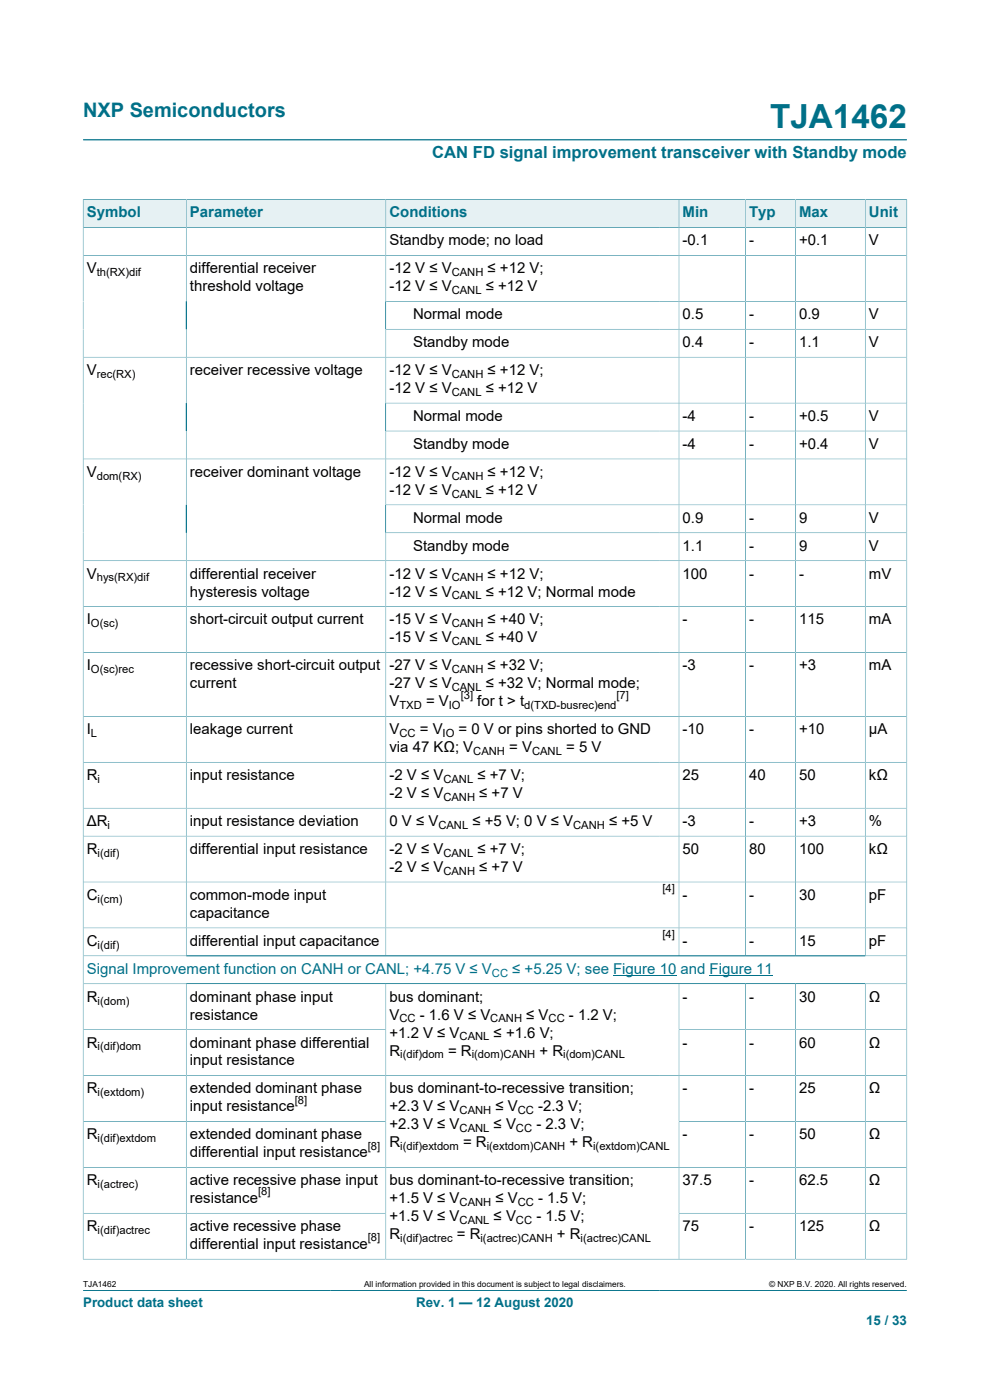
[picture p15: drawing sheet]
<svg xmlns="http://www.w3.org/2000/svg" width="210mm" height="297mm" viewBox="0 0 210 297" stroke-linecap="round" stroke-linejoin="round" font-family="sans-serif">
<defs><g id="words">
<text font-size="7.1" fill="#007088" x="163.3" y="27.2">TJA1462</text>
<text font-size="4.2" fill="#007088" x="17.6" y="24.8">NXP Semiconductors</text>
<text font-size="3.5" fill="#007088" x="91.7" y="33.5">CAN FD signal improvement transceiver with Standby mode</text>
<g font-size="3.2" fill="#007088">
<text x="18.4" y="46.1">Symbol</text>
<text x="40.3" y="46.1">Parameter</text>
<text x="82.6" y="46.1">Conditions</text>
<text x="144.8" y="46.1">Min</text>
<text x="158.9" y="46.1">Typ</text>
<text x="169.5" y="46.1">Max</text>
<text x="184.3" y="46.1">Unit</text>
<text x="18.4" y="206.6">Signal Improvement function on CANH or CANL; +4.75 V ≤ V</text>
<text x="108.7" y="206.6">≤ +5.25 V; see Figure 10 and Figure 11</text>
</g>
<g font-size="3.2">
<text x="82.6" y="52">Standby mode; no load</text>
<text x="144.8" y="52">-0.1</text>
<text x="158.9" y="52">-</text>
<text x="169.5" y="52">+0.1</text>
<text x="184.3" y="52">V</text>
<text x="18.4" y="58">V</text>
<text x="40.3" y="58">differential receiver</text>
<text x="82.6" y="58">-12 V ≤ V</text>
<text x="103.4" y="58">≤ +12 V;</text>
<text x="40.3" y="61.8">threshold voltage</text>
<text x="82.6" y="61.8">-12 V ≤ V</text>
<text x="103" y="61.8">≤ +12 V</text>
<text x="87.6" y="67.7">Normal mode</text>
<text x="144.8" y="67.7">0.5</text>
<text x="158.9" y="67.7">-</text>
<text x="169.5" y="67.7">0.9</text>
<text x="184.3" y="67.7">V</text>
<text x="87.6" y="73.6">Standby mode</text>
<text x="144.8" y="73.6">0.4</text>
<text x="158.9" y="73.6">-</text>
<text x="169.5" y="73.6">1.1</text>
<text x="184.3" y="73.6">V</text>
<text x="18.4" y="79.6">V</text>
<text x="40.3" y="79.6">receiver recessive voltage</text>
<text x="82.6" y="79.6">-12 V ≤ V</text>
<text x="82.6" y="83.4">-12 V ≤ V</text>
<text x="103" y="83.4">≤ +12 V</text>
<text x="103.4" y="79.6">≤ +12 V;</text>
<text x="87.6" y="89.3">Normal mode</text>
<text x="144.8" y="89.3">-4</text>
<text x="158.9" y="89.3">-</text>
<text x="169.5" y="89.3">+0.5</text>
<text x="184.3" y="89.3">V</text>
<text x="87.6" y="95.2">Standby mode</text>
<text x="144.8" y="95.2">-4</text>
<text x="158.9" y="95.2">-</text>
<text x="169.5" y="95.2">+0.4</text>
<text x="184.3" y="95.2">V</text>
<text x="18.4" y="101.2">V</text>
<text x="40.3" y="101.2">receiver dominant voltage</text>
<text x="82.6" y="101.2">-12 V ≤ V</text>
<text x="103.4" y="101.2">≤ +12 V;</text>
<text x="82.6" y="105">-12 V ≤ V</text>
<text x="103" y="105">≤ +12 V</text>
<text x="87.6" y="110.9">Normal mode</text>
<text x="144.8" y="110.9">0.9</text>
<text x="158.9" y="110.9">-</text>
<text x="169.5" y="110.9">9</text>
<text x="184.3" y="110.9">V</text>
<text x="87.6" y="116.8">Standby mode</text>
<text x="144.8" y="116.8">1.1</text>
<text x="158.9" y="116.8">-</text>
<text x="169.5" y="116.8">9</text>
<text x="184.3" y="116.8">V</text>
<text x="18.4" y="122.7">V</text>
<text x="40.3" y="122.7">differential receiver</text>
<text x="82.6" y="122.7">-12 V ≤ V</text>
<text x="103.4" y="122.7">≤ +12 V;</text>
<text x="144.8" y="122.7">100</text>
<text x="158.9" y="122.7">-</text>
<text x="169.5" y="122.7">-</text>
<text x="184.3" y="122.7">mV</text>
<text x="40.3" y="126.6">hysteresis voltage</text>
<text x="82.6" y="126.6">-12 V ≤ V</text>
<text x="103" y="126.6">≤ +12 V; Normal mode</text>
<text x="18.4" y="132.5">I</text>
<text x="40.3" y="132.5">short-circuit output current</text>
<text x="82.6" y="132.5">-15 V ≤ V</text>
<text x="82.6" y="136.3">-15 V ≤ V</text>
<text x="103" y="136.3">≤ +40 V</text>
<text x="103.4" y="132.5">≤ +40 V;</text>
<text x="144.8" y="132.5">-</text>
<text x="158.9" y="132.5">-</text>
<text x="169.5" y="132.5">115</text>
<text x="184.3" y="132.5">mA</text>
<text x="18.4" y="142.2">I</text>
<text x="40.3" y="142.2">recessive short-circuit output</text>
<text x="82.6" y="142.2">-27 V ≤ V</text>
<text x="103.4" y="142.2">≤ +32 V;</text>
<text x="144.8" y="142.2">-3</text>
<text x="158.9" y="142.2">-</text>
<text x="169.5" y="142.2">+3</text>
<text x="184.3" y="142.2">mA</text>
<text x="40.3" y="146">current</text>
<text x="82.6" y="146">-27 V ≤ V</text>
<text x="82.6" y="149.8">V</text>
<text x="90.4" y="149.8">= V</text>
<text x="101.2" y="149.8">for t &gt; t</text>
<text x="103" y="146">≤ +32 V; Normal mode;</text>
<text x="18.4" y="155.8">I</text>
<text x="40.3" y="155.8">leakage current</text>
<text x="82.6" y="155.8">V</text>
<text x="89.1" y="155.8">= V</text>
<text x="97.3" y="155.8">= 0 V or pins shorted to GND</text>
<text x="144.8" y="155.8">-10</text>
<text x="158.9" y="155.8">-</text>
<text x="169.5" y="155.8">+10</text>
<text x="184.3" y="155.8">µA</text>
<text x="82.6" y="159.6">via 47 KΩ; V</text>
<text x="108" y="159.6">= V</text>
<text x="120.1" y="159.6">= 5 V</text>
<text x="18.4" y="165.5">R</text>
<text x="40.3" y="165.5">input resistance</text>
<text x="82.6" y="165.5">-2 V ≤ V</text>
<text x="101.3" y="165.5">≤ +7 V;</text>
<text x="144.8" y="165.5">25</text>
<text x="158.9" y="165.5">40</text>
<text x="169.5" y="165.5">50</text>
<text x="184.3" y="165.5">kΩ</text>
<text x="82.6" y="169.3">-2 V ≤ V</text>
<text x="101.7" y="169.3">≤ +7 V</text>
<text x="18.4" y="175.2">ΔR</text>
<text x="40.3" y="175.2">input resistance deviation</text>
<text x="82.6" y="175.2">0 V ≤ V</text>
<text x="100.2" y="175.2">≤ +5 V; 0 V ≤ V</text>
<text x="129.2" y="175.2">≤ +5 V</text>
<text x="144.8" y="175.2">-3</text>
<text x="158.9" y="175.2">-</text>
<text x="169.5" y="175.2">+3</text>
<text x="184.3" y="175.2">%</text>
<text x="18.4" y="181.2">R</text>
<text x="40.3" y="181.2">differential input resistance</text>
<text x="82.6" y="181.2">-2 V ≤ V</text>
<text x="82.6" y="185">-2 V ≤ V</text>
<text x="101.3" y="181.2">≤ +7 V;</text>
<text x="101.7" y="185">≤ +7 V</text>
<text x="144.8" y="181.2">50</text>
<text x="158.9" y="181.2">80</text>
<text x="169.5" y="181.2">100</text>
<text x="184.3" y="181.2">kΩ</text>
<text x="18.4" y="190.9">C</text>
<text x="40.3" y="190.9">common-mode input</text>
<text x="144.8" y="190.9">-</text>
<text x="158.9" y="190.9">-</text>
<text x="169.5" y="190.9">30</text>
<text x="184.3" y="190.9">pF</text>
<text x="40.3" y="194.7">capacitance</text>
<text x="18.4" y="200.6">C</text>
<text x="40.3" y="200.6">differential input capacitance</text>
<text x="144.8" y="200.6">-</text>
<text x="158.9" y="200.6">-</text>
<text x="169.5" y="200.6">15</text>
<text x="184.3" y="200.6">pF</text>
<text x="18.4" y="212.5">R</text>
<text x="40.3" y="212.5">dominant phase input</text>
<text x="82.6" y="212.5">bus dominant;</text>
<text x="144.8" y="212.5">-</text>
<text x="158.9" y="212.5">-</text>
<text x="169.5" y="212.5">30</text>
<text x="184.3" y="212.5">Ω</text>
<text x="40.3" y="216.3">resistance</text>
<text x="82.6" y="216.3">V</text>
<text x="82.6" y="220.1">+1.2 V ≤ V</text>
<text x="89.1" y="216.3">- 1.6 V ≤ V</text>
<text x="104.7" y="220.1">≤ +1.6 V;</text>
<text x="111.6" y="216.3">≤ V</text>
<text x="120.7" y="216.3">- 1.2 V;</text>
<text x="18.4" y="222.2">R</text>
<text x="40.3" y="222.2">dominant phase differential</text>
<text x="40.3" y="226">input resistance</text>
<text x="82.6" y="223.9">R</text>
<text x="95" y="223.9">= R</text>
<text x="114.4" y="223.9">+ R</text>
<text x="144.8" y="222.2">-</text>
<text x="158.9" y="222.2">-</text>
<text x="169.5" y="222.2">60</text>
<text x="184.3" y="222.2">Ω</text>
<text x="18.4" y="232">R</text>
<text x="40.3" y="232">extended dominant phase</text>
<text x="82.6" y="232">bus dominant-to-recessive transition;</text>
<text x="144.8" y="232">-</text>
<text x="158.9" y="232">-</text>
<text x="169.5" y="232">25</text>
<text x="184.3" y="232">Ω</text>
<text x="40.3" y="235.8">input resistance</text>
<text x="82.6" y="235.8">+2.3 V ≤ V</text>
<text x="82.6" y="239.6">+2.3 V ≤ V</text>
<text x="104.7" y="239.6">≤ V</text>
<text x="105.1" y="235.8">≤ V</text>
<text x="113.8" y="239.6">- 2.3 V;</text>
<text x="114.2" y="235.8">-2.3 V;</text>
<text x="18.4" y="241.7">R</text>
<text x="40.3" y="241.7">extended dominant phase</text>
<text x="40.3" y="245.5">differential input resistance</text>
<text x="82.6" y="243.4">R</text>
<text x="98.2" y="243.4">= R</text>
<text x="120.8" y="243.4">+ R</text>
<text x="144.8" y="241.7">-</text>
<text x="158.9" y="241.7">-</text>
<text x="169.5" y="241.7">50</text>
<text x="184.3" y="241.7">Ω</text>
<text x="18.4" y="251.4">R</text>
<text x="40.3" y="251.4">active recessive phase input</text>
<text x="82.6" y="251.4">bus dominant-to-recessive transition;</text>
<text x="144.8" y="251.4">37.5</text>
<text x="158.9" y="251.4">-</text>
<text x="169.5" y="251.4">62.5</text>
<text x="184.3" y="251.4">Ω</text>
<text x="40.3" y="255.2">resistance</text>
<text x="82.6" y="255.2">+1.5 V ≤ V</text>
<text x="105.1" y="255.2">≤ V</text>
<text x="114.2" y="255.2">- 1.5 V;</text>
<text x="18.4" y="261.2">R</text>
<text x="40.3" y="261.2">active recessive phase</text>
<text x="82.6" y="259.1">+1.5 V ≤ V</text>
<text x="82.6" y="262.9">R</text>
<text x="96.9" y="262.9">= R</text>
<text x="104.7" y="259.1">≤ V</text>
<text x="113.8" y="259.1">- 1.5 V;</text>
<text x="118.1" y="262.9">+ R</text>
<text x="144.8" y="261.2">75</text>
<text x="158.9" y="261.2">-</text>
<text x="169.5" y="261.2">125</text>
<text x="184.3" y="261.2">Ω</text>
<text x="40.3" y="265">differential input resistance</text>
</g>
<g font-size="2.8" fill="#007088">
<text x="17.6" y="277.3">Product data sheet</text>
<text x="88.3" y="277.3">Rev. 1 — 12 August 2020</text>
<text x="183.7" y="281">15 / 33</text>
</g>
<g font-size="2.4">
<text x="20.5" y="58.6">th(RX)dif</text>
<text x="95.8" y="58.6">CANH</text>
<text x="95.8" y="62.4">CANL</text>
<text x="20.5" y="80.2">rec(RX)</text>
<text x="95.8" y="80.2">CANH</text>
<text x="95.8" y="84">CANL</text>
<text x="20.5" y="101.8">dom(RX)</text>
<text x="95.8" y="101.8">CANH</text>
<text x="95.8" y="105.6">CANL</text>
<text x="20.5" y="123.4">hys(RX)dif</text>
<text x="95.8" y="123.4">CANH</text>
<text x="95.8" y="127.2">CANL</text>
<text x="19.3" y="133.1">O(sc)</text>
<text x="95.8" y="133.1">CANH</text>
<text x="95.8" y="136.9">CANL</text>
<text x="19.3" y="142.8">O(sc)rec</text>
<text x="95.8" y="142.8">CANH</text>
<text x="95.8" y="146.6">CANL</text>
<text x="97.7" y="148.2">[3]</text>
<text x="130.8" y="148.2">[7]</text>
<text x="84.7" y="150.5">TXD</text>
<text x="95.2" y="150.5">IO</text>
<text x="111.2" y="150.5">d(TXD-busrec)end</text>
<text x="19.3" y="156.4">L</text>
<text x="84.7" y="156.4">CC</text>
<text x="93.9" y="156.4">IO</text>
<text x="100.4" y="160.2">CANH</text>
<text x="112.9" y="160.2">CANL</text>
<text x="20.7" y="166.1">i</text>
<text x="94.1" y="166.1">CANL</text>
<text x="94.1" y="169.9">CANH</text>
<text x="22.8" y="175.9">i</text>
<text x="93" y="175.9">CANL</text>
<text x="121.6" y="175.9">CANH</text>
<text x="20.7" y="181.8">i(dif)</text>
<text x="94.1" y="181.8">CANL</text>
<text x="94.1" y="185.6">CANH</text>
<text x="20.7" y="191.5">i(cm)</text>
<text x="140.5" y="189.3">[4]</text>
<text x="20.7" y="201.3">i(dif)</text>
<text x="140.5" y="199">[4]</text>
<text x="20.7" y="213.1">i(dom)</text>
<text x="84.7" y="216.9">CC</text>
<text x="97.5" y="220.7">CANL</text>
<text x="104" y="216.9">CANH</text>
<text x="116.4" y="216.9">CC</text>
<text x="20.7" y="222.8">i(dif)dom</text>
<text x="84.9" y="224.5">i(dif)dom</text>
<text x="100.1" y="224.5">i(dom)CANH</text>
<text x="119.5" y="224.5">i(dom)CANL</text>
<text x="20.7" y="232.6">i(extdom)</text>
<text x="62.5" y="234.1">[8]</text>
<text x="97.5" y="236.4">CANH</text>
<text x="109.8" y="236.4">CC</text>
<text x="20.7" y="242.3">i(dif)extdom</text>
<text x="78" y="243.9">[8]</text>
<text x="84.9" y="244">i(dif)extdom</text>
<text x="97.5" y="240.2">CANL</text>
<text x="103.2" y="244">i(extdom)CANH</text>
<text x="109.5" y="240.2">CC</text>
<text x="125.8" y="244">i(extdom)CANL</text>
<text x="20.7" y="252.1">i(actrec)</text>
<text x="54.8" y="253.6">[8]</text>
<text x="97.5" y="255.9">CANH</text>
<text x="109.8" y="255.9">CC</text>
<text x="20.7" y="261.8">i(dif)actrec</text>
<text x="78" y="263.3">[8]</text>
<text x="84.9" y="263.5">i(dif)actrec</text>
<text x="97.5" y="259.7">CANL</text>
<text x="101.9" y="263.5">i(actrec)CANH</text>
<text x="109.5" y="259.7">CC</text>
<text x="123.2" y="263.5">i(actrec)CANL</text>
</g>
<text font-size="2.4" fill="#007088" x="104.3" y="207.2">CC</text>
<g font-size="1.8">
<text x="17.6" y="273.1">TJA1462</text>
<text x="77.2" y="273.1">All information provided in this document is subject to legal disclaimers.</text>
<text x="163.2" y="273.1">© NXP B.V. 2020. All rights reserved.</text>
</g>
</g></defs>
<path d="M17.6 29.7h174.8M17.6 273.8h174.8" fill="none" stroke="#007088" stroke-width=".21"/>
<path d="M17.7 42.4h21.7v5.8h-21.7z" fill="#e6f1f3"/>
<path d="M17.6 42.3v6h21.9v-6h-21.9" fill="none" stroke="#007088" stroke-width=".21"/>
<path d="M39.6 42.4h42.2v5.8h-42.2z" fill="#e6f1f3"/>
<path d="M39.5 42.3h42.3v6h-42.3z" fill="none" stroke="#007088" stroke-width=".21"/>
<path d="M81.9 42.4h57.9v5.8h-57.9z" fill="#e6f1f3"/>
<path d="M139.8 42.3h-58v6h58" fill="none" stroke="#007088" stroke-width=".21"/>
<path d="M139.8 42.4h4.2v5.8h-4.2z" fill="#e6f1f3"/>
<path d="M139.8 42.3h4.2v6h-4.2" fill="none" stroke="#007088" stroke-width=".21"/>
<path d="M144.1 42.4h14v5.8h-14z" fill="#e6f1f3"/>
<path d="M144 42.3h14.1v6h-14.1z" fill="none" stroke="#007088" stroke-width=".21"/>
<path d="M158.2 42.4h10.5v5.8h-10.5z" fill="#e6f1f3"/>
<path d="M158.1 42.3h10.6v6h-10.6z" fill="none" stroke="#007088" stroke-width=".21"/>
<path d="M168.8 42.4h14.7v5.8h-14.7z" fill="#e6f1f3"/>
<path d="M168.7 42.3h14.8v6h-14.8z" fill="none" stroke="#007088" stroke-width=".21"/>
<path d="M183.6 42.4h8.7v5.8h-8.7z" fill="#e6f1f3"/>
<g fill="none" stroke="#007088" stroke-width=".21">
<path d="M17.6 54.2h174.8M39.5 48.3v154.5M81.8 48.3v154.5M144 48.3v154.5M158.1 48.3v154.5M168.7 48.3v154.5M192.4 42.3v224.9M192.4 48.3h-174.8v218.9M192.4 42.3h-8.9v160.5M17.6 75.8h174.8M81.8 63.9h110.6M81.8 69.8h110.6"/>
<path d="M17.6 97.4h174.8M81.8 85.5h110.6M81.8 91.4h110.6M17.6 119h174.8M81.8 107.1h110.6M81.8 113h110.6M17.6 128.7h174.8M17.6 138.4h174.8M17.6 152h174.8M17.6 161.7h174.8M17.6 171.4h174.8M17.6 177.4h174.8"/>
<path d="M17.6 187.1h174.8M17.6 196.8h174.8M17.6 202.8h174.8M17.6 208.7h174.8M17.6 218.4h64.2M39.5 208.7v58.4M81.8 208.7v58.4M144 208.7v58.4M144 218.4h48.4M158.1 208.7v58.4M168.7 208.7v58.4M183.5 208.7v58.4"/>
<path d="M17.6 228.2h174.8M17.6 237.9h64.2M144 237.9h48.4M17.6 247.6h174.8M17.6 257.4h64.2M144 257.4h48.4M17.6 267.1h174.8"/>
</g>
<path d="M130.1 206.9h13.4M150.5 206.9h13.4" fill="none" stroke="#00f" stroke-width=".21"/>
<use href="#words"/>
</svg>
